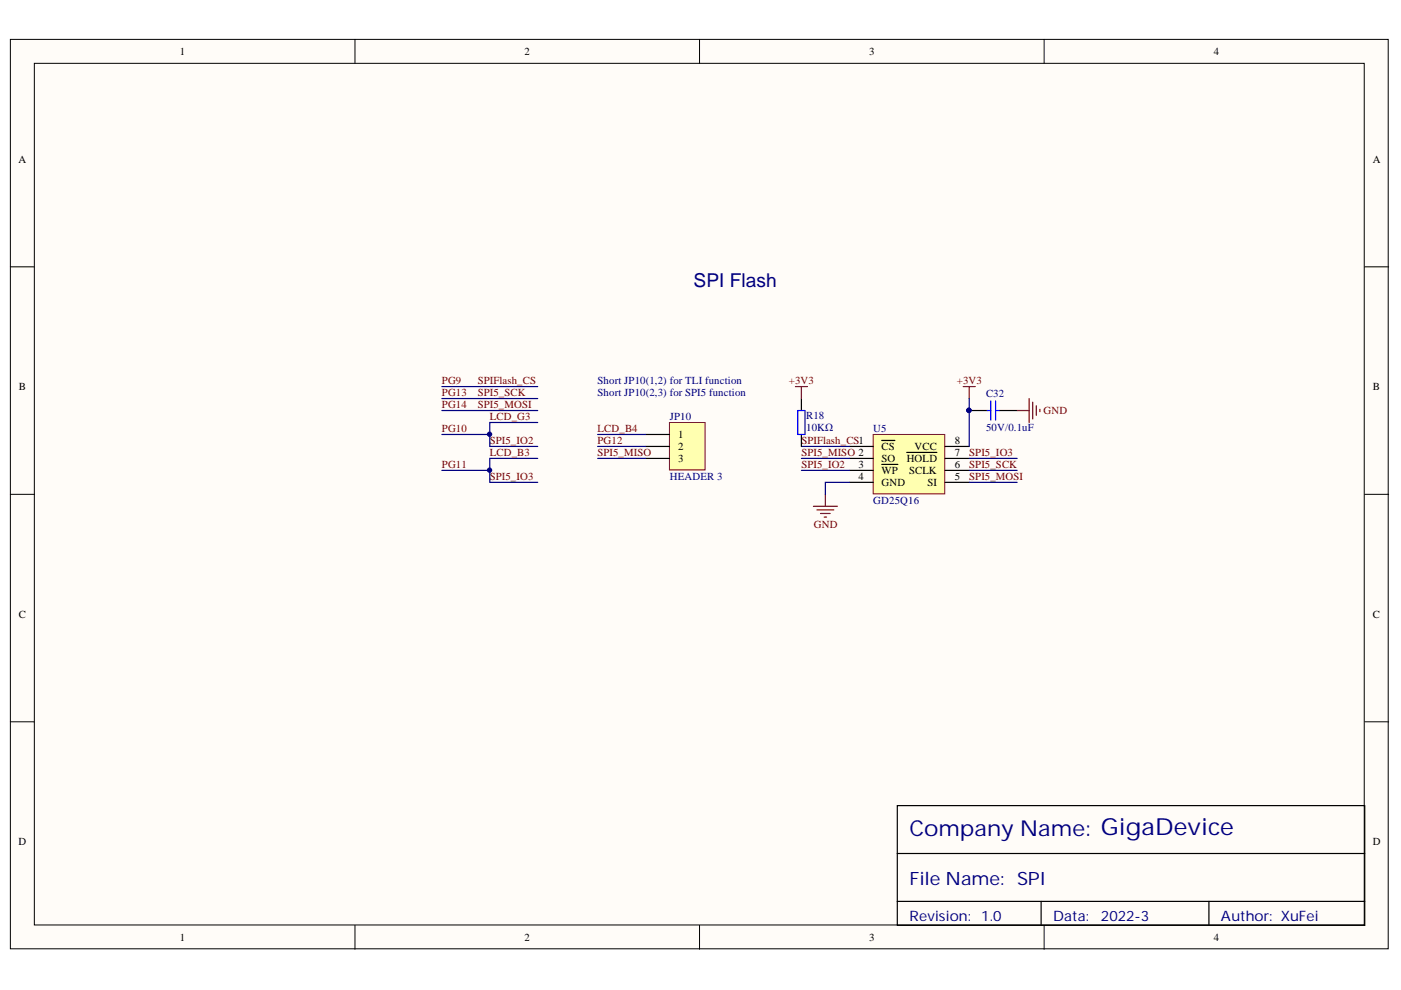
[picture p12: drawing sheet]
<svg xmlns="http://www.w3.org/2000/svg" width="297mm" height="210mm" viewBox="0 0 297 210" stroke-linecap="round" stroke-linejoin="round" font-family="sans-serif">
<defs><g id="words">
<text font-size="4.6" fill="#000080" x="192.8" y="177.2">Company Name: GigaDevice</text>
<text font-size="4.1" fill="#000080" x="147.1" y="60.8">SPI Flash</text>
<text font-size="3.9" fill="#000080" x="192.8" y="187.6">File Name: SPI</text>
<g font-size="3" fill="#000080">
<text x="192.8" y="195.4">Revision:</text>
<text x="208" y="195.4">1.0</text>
<text x="223.3" y="195.4">Data:</text>
<text x="233.4" y="195.4">2022-3</text>
<text x="258.9" y="195.4">Author: XuFei</text>
</g>
<g font-size="2.3">
<text x="38.1" y="11.7">1</text>
<text x="111.2" y="11.7">2</text>
<text x="184.3" y="11.7">3</text>
<text x="257.4" y="11.7">4</text>
<text x="3.9" y="34.5">A</text>
<text x="291.1" y="34.5">A</text>
<text x="4" y="82.7">B</text>
<text x="291.1" y="82.7">B</text>
<text x="143.8" y="92.9">1</text>
<text x="143.8" y="95.4">2</text>
<text x="186.9" y="95.4">CS</text>
<text x="193.9" y="95.4">VCC</text>
<text x="202.5" y="94.1">8</text>
<text x="143.8" y="97.9">3</text>
<text x="182" y="99.2">3</text>
<text x="182" y="101.7">4</text>
<text x="186.9" y="97.9">SO</text>
<text x="186.9" y="100.5">WP</text>
<text x="192.2" y="97.9">HOLD</text>
<text x="192.7" y="100.5">SCLK</text>
<text x="202.5" y="101.7">5</text>
<text x="202.5" y="99.2">6</text>
<text x="202.5" y="96.7">7</text>
<text x="186.9" y="103">GND</text>
<text x="196.6" y="103">SI</text>
<text x="4" y="131">C</text>
<text x="291.1" y="131">C</text>
<text x="3.9" y="179.2">D</text>
<text x="291.1" y="179.2">D</text>
<text x="38.1" y="199.5">1</text>
<text x="111.2" y="199.5">2</text>
<text x="184.3" y="199.5">3</text>
<text x="257.4" y="199.5">4</text>
</g>
<g font-size="2.3" fill="#800000">
<text x="93.7" y="81.5">PG9</text>
<text x="93.7" y="84">PG13</text>
<text x="101.3" y="81.5">SPIFlash_CS</text>
<text x="101.3" y="84">SPI5_SCK</text>
<text x="167.3" y="81.5">+3V3</text>
<text x="202.9" y="81.5">+3V3</text>
<text x="93.7" y="86.5">PG14</text>
<text x="101.3" y="86.5">SPI5_MOSI</text>
<text x="103.9" y="89.1">LCD_G3</text>
<text x="221.2" y="87.8">GND</text>
<text x="93.7" y="91.6">PG10</text>
<text x="103.9" y="94.1">SPI5_IO2</text>
<text x="126.7" y="94.1">PG12</text>
<text x="126.7" y="91.6">LCD_B4</text>
<text x="169.9" y="94.1">SPIFlash_CS1</text>
<text x="93.7" y="99.2">PG11</text>
<text x="103.9" y="101.7">SPI5_IO3</text>
<text x="103.9" y="96.7">LCD_B3</text>
<text x="126.7" y="96.7">SPI5_MISO</text>
<text x="169.9" y="96.7">SPI5_MISO 2</text>
<text x="169.9" y="99.2">SPI5_IO2</text>
<text x="205.5" y="99.2">SPI5_SCK</text>
<text x="205.5" y="101.7">SPI5_MOSI</text>
<text x="205.5" y="96.7">SPI5_IO3</text>
<text x="172.5" y="112">GND</text>
</g>
<g font-size="2.3" fill="#000080">
<text x="126.7" y="81.5">Short JP10(1,2) for TLI function</text>
<text x="126.7" y="84">Short JP10(2,3) for SPI5 function</text>
<text x="142" y="89.1">JP10</text>
<text x="170.9" y="88.8">R18</text>
<text x="209.1" y="84.2">C32</text>
<text x="170.9" y="91.3">10KΩ</text>
<text x="185.1" y="91.6">U5</text>
<text x="209.1" y="91.3">50V/0.1uF</text>
<text x="142" y="101.7">HEADER 3</text>
<text x="185.1" y="106.9">GD25Q16</text>
</g>
</g></defs>
<g fill="#fffcf8" stroke="#000" stroke-width=".21">
<path d="M2.2 8.4h292.1v192.8h-292.1z"/>
<path d="M7.3 13.4h281.9v182.7h-281.9z"/>
</g>
<path d="M75.3 8.4v5M148.3 8.4v5M221.4 8.4v5M2.2 56.6h5.1M289.3 56.6h5.1M2.2 104.8h5.1M289.3 104.8h5.1M2.2 153h5.1M289.3 153h5.1M75.3 196.2v5.1M148.3 196.2v5.1M221.4 196.2v5.1" fill="none" stroke="#000" stroke-width=".21"/>
<path d="M190.2 170.8h99.1v25.4h-99.1zM190.2 181h99.1M190.2 191.1h99.1M220.7 191.1v5.1M256.3 191.1v5.1" fill="none" stroke="#000" stroke-width=".25"/>
<path d="M185.1 92.1h15.2v12.6h-15.2z" fill="#ffffb0" stroke="#800000" stroke-width=".21"/>
<g fill="none" stroke="#000" stroke-width=".25">
<path d="M169.9 84.5v2.5M169.9 92.1v2.6M180.1 94.7h5.1M180.1 97.2h5.1M180.1 99.7h5.1M186.9 93.4h2.8M186.9 98.5h3.5M192.3 95.9h4.7M197.1 95.9h1.5M200.4 94.7h5.1M200.4 97.2h5.1M200.4 99.7h5.1"/>
<path d="M205.5 87h3.8M211.8 87h3.9M180.1 102.3h5.1M200.4 102.3h5.1"/>
</g>
<g fill="none" stroke="#800000" stroke-width=".25">
<path d="M168.6 82h2.6M169.9 82v2.5M204.2 82h2.6M205.5 82v2.5M215.7 87h2.5M218.2 84.5v5.1M219 85.3v3.5M219.7 86v2.1M220.5 86.8v.5M172.5 107.3h5M173.2 108.1h3.6M174 108.9h2"/>
<path d="M174.7 109.6h.6M175 104.8v2.5"/>
</g>
<path d="M93.7 87h20.3M169.9 94.7h10.2M169.9 97.2h10.2M205.5 99.7h10.2M180.1 102.3h-5.1v2.5M205.5 102.3h10.2" fill="none" stroke="#000080" stroke-width=".25"/>
<path d="M169.2 87h1.5v5.1h-1.5zM209.3 87h.8M210.1 85v4.1M211.1 87h.7M211.1 85v4.1" fill="none" stroke="#00f" stroke-width=".25"/>
<circle cx="205.4" cy="87" r=".47" fill="#000080" stroke="#000080" stroke-width=".21"/>
<path d="M141.9 89.6h7.6v10h-7.6z" fill="#ffffb0" stroke="#800000" stroke-width=".21"/>
<path d="M136.9 92.1h5.1M136.9 94.7h5.1M136.9 97.2h5.1" fill="none" stroke="#000" stroke-width=".25"/>
<path d="M93.7 92.1h10.1M93.7 99.7h10.1M93.7 82h20.3M93.7 84.5h20.3M114 89.6h-10.2v5.1h10.2M114 97.2h-10.2v5.1h10.2M126.7 94.7h10.2M126.7 97.2h10.2M126.7 92.1h10.2M169.9 99.7h10.2M205.5 97.2h10.2M205.5 84.5v10.2" fill="none" stroke="#000080" stroke-width=".25"/>
<g fill="#000080" stroke="#000080" stroke-width=".21">
<circle cx="103.8" cy="92.1" r=".46"/>
<circle cx="103.8" cy="99.7" r=".46"/>
</g>
<use href="#words"/>
</svg>
